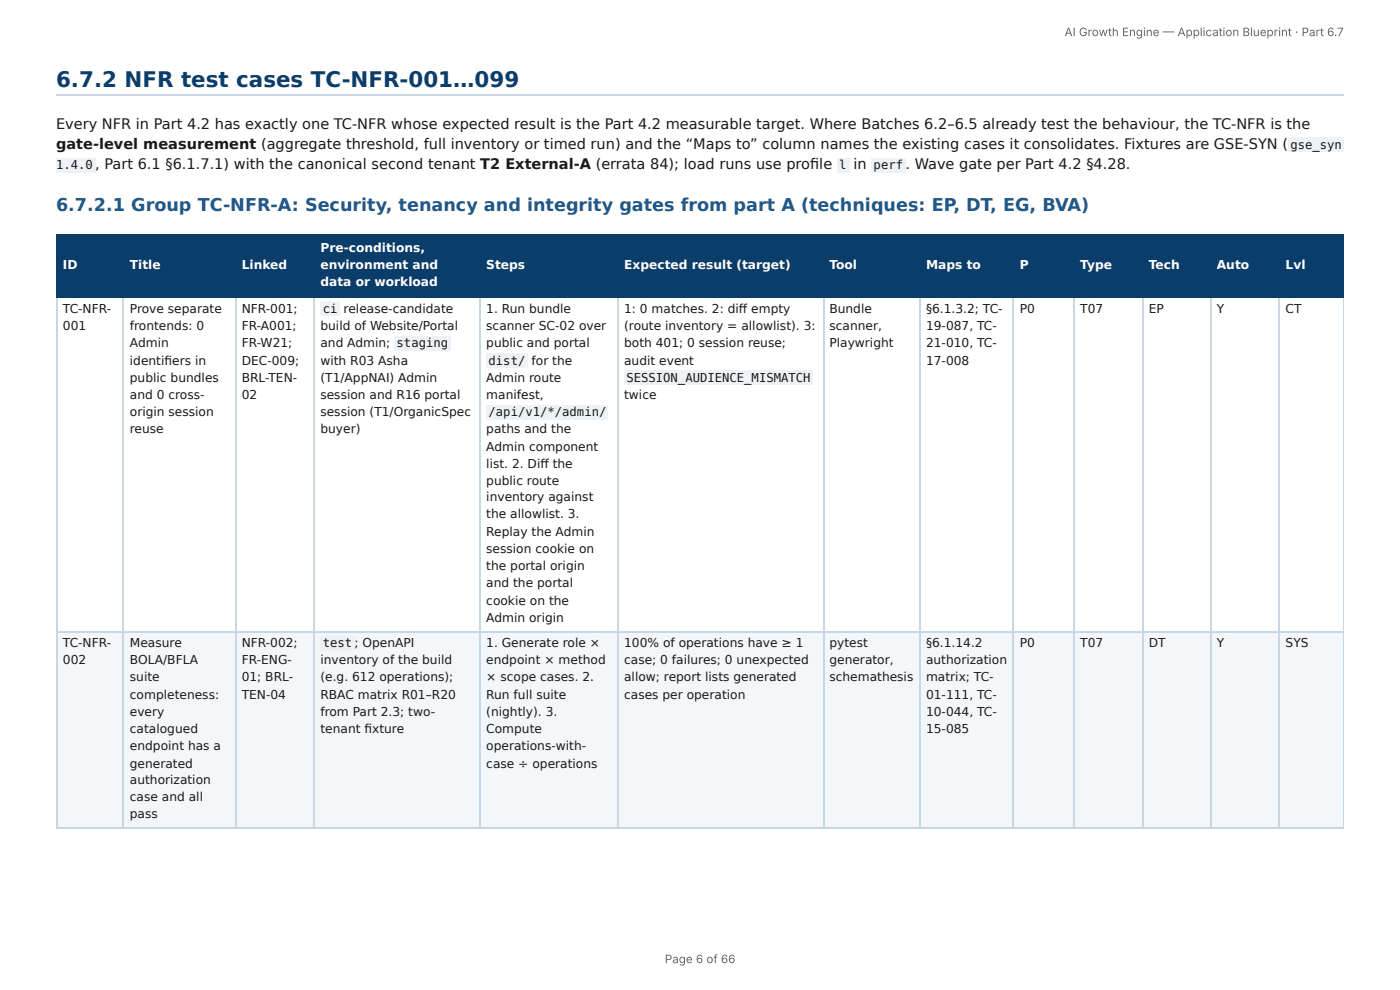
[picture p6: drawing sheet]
<svg xmlns="http://www.w3.org/2000/svg" width="297mm" height="210mm" viewBox="0 0 297 210" stroke-linecap="round" stroke-linejoin="round" font-family="sans-serif">
<defs><g id="words">
<text font-size="4.6" fill="#0b3d6b" x="11.9" y="18.4">6.7.2 NFR test cases TC-NFR-001…099</text>
<text font-size="3.7" fill="#1f5a8c" x="11.9" y="44.7">6.7.2.1 Group TC-NFR-A: Security, tenancy and integrity gates from part A (techniques: EP, DT, EG, BVA)</text>
<g font-size="3.1" fill="#1a1a1a">
<text x="11.9" y="27.4">Every NFR in Part 4.2 has exactly one TC-NFR whose expected result is the Part 4.2 measurable target. Where Batches 6.2–6.5 already test the behaviour, the TC-NFR is the</text>
<text x="11.9" y="31.6">gate-level measurement (aggregate threshold, full inventory or timed run) and the “Maps to” column names the existing cases it consolidates. Fixtures are GSE-SYN (</text>
<text x="20.2" y="35.9">, Part 6.1 §6.1.7.1) with the canonical second tenant T2 External-A (errata 84); load runs use profi le</text>
<text x="181.3" y="35.9">in</text>
<text x="192.3" y="35.9">.</text>
<text x="194.3" y="35.9">Wave gate per Part 4.2 §4.28.</text>
</g>
<g font-size="2.6" fill="#1a1a1a">
<text x="11.9" y="35.9">1.4.0</text>
<text x="178.2" y="35.9">l</text>
<text x="185.6" y="35.9">perf</text>
<text x="274.1" y="31.6">gse_syn</text>
<text x="13.4" y="66.4">TC-NFR-</text>
<text x="13.4" y="70.1">001</text>
<text x="27.6" y="66.4">Prove separate</text>
<text x="27.6" y="70.1">frontends: 0</text>
<text x="51.3" y="66.4">NFR-001;</text>
<text x="51.3" y="70.1">FR-A001;</text>
<text x="68.1" y="70.1">build of Website/Portal</text>
<text x="68.5" y="66.4">ci</text>
<text x="73" y="66.4">release-candidate</text>
<text x="103.3" y="66.4">1. Run bundle</text>
<text x="103.3" y="70.1">scanner SC-02 over</text>
<text x="132.6" y="66.4">1: 0 matches. 2: diff empty</text>
<text x="132.6" y="70.1">(route inventory = allowlist). 3:</text>
<text x="176.2" y="66.4">Bundle</text>
<text x="176.2" y="70.1">scanner,</text>
<text x="196.7" y="66.4">§6.1.3.2; TC-</text>
<text x="196.7" y="70.1">19-087, TC-</text>
<text x="216.6" y="66.4">P0</text>
<text x="229.5" y="66.4">T07</text>
<text x="244" y="66.4">EP</text>
<text x="258.5" y="66.4">Y</text>
<text x="273.1" y="66.4">CT</text>
<text x="27.6" y="73.7">Admin</text>
<text x="27.6" y="77.4">identifi ers in</text>
<text x="51.3" y="73.7">FR-W21;</text>
<text x="51.3" y="77.4">DEC-009;</text>
<text x="68.1" y="73.7">and Admin;</text>
<text x="68.1" y="77.4">with R03 Asha</text>
<text x="84.2" y="73.7">staging</text>
<text x="103.3" y="73.7">public and portal</text>
<text x="103.8" y="77.4">dist/</text>
<text x="112.9" y="77.4">for the</text>
<text x="132.6" y="73.7">both 401; 0 session reuse;</text>
<text x="132.6" y="77.4">audit event</text>
<text x="176.2" y="73.7">Playwright</text>
<text x="196.7" y="73.7">21-010, TC-</text>
<text x="196.7" y="77.4">17-008</text>
<text x="27.6" y="81.1">public bundles</text>
<text x="51.3" y="81.1">BRL-TEN-</text>
<text x="68.1" y="81.1">(T1/AppNAI) Admin</text>
<text x="103.3" y="81.1">Admin route</text>
<text x="133" y="81.1">SESSION_AUDIENCE_MISMATCH</text>
<text x="27.6" y="84.7">and 0 cross-</text>
<text x="27.6" y="88.4">origin session</text>
<text x="51.3" y="84.7">02</text>
<text x="68.1" y="84.7">session and R16 portal</text>
<text x="68.1" y="88.4">session (T1/OrganicSpec</text>
<text x="103.3" y="84.7">manifest,</text>
<text x="103.8" y="88.4">/api/v1/*/admin/</text>
<text x="132.6" y="84.7">twice</text>
<text x="27.6" y="92">reuse</text>
<text x="68.1" y="92">buyer)</text>
<text x="103.3" y="92">paths and the</text>
<text x="103.3" y="95.7">Admin component</text>
<text x="103.3" y="99.4">list. 2. Diff the</text>
<text x="103.3" y="103">public route</text>
<text x="103.3" y="106.4">inventory against</text>
<text x="103.3" y="110.1">the allowlist. 3.</text>
<text x="103.3" y="113.7">Replay the Admin</text>
<text x="103.3" y="117.4">session cookie on</text>
<text x="103.3" y="121.1">the portal origin</text>
<text x="103.3" y="124.7">and the portal</text>
<text x="103.3" y="128.4">cookie on the</text>
<text x="13.4" y="137.4">TC-NFR-</text>
<text x="27.6" y="137.4">Measure</text>
<text x="51.3" y="137.4">NFR-002;</text>
<text x="68.5" y="137.4">test ; OpenAPI</text>
<text x="103.3" y="132">Admin origin</text>
<text x="103.3" y="137.4">1. Generate role ×</text>
<text x="132.6" y="137.4">100% of operations have ≥ 1</text>
<text x="176.2" y="137.4">pytest</text>
<text x="196.7" y="137.4">§6.1.14.2</text>
<text x="216.6" y="137.4">P0</text>
<text x="229.5" y="137.4">T07</text>
<text x="244" y="137.4">DT</text>
<text x="258.5" y="137.4">Y</text>
<text x="273.1" y="137.4">SYS</text>
<text x="13.4" y="141.1">002</text>
<text x="27.6" y="141.1">BOLA/BFLA</text>
<text x="51.3" y="141.1">FR-ENG-</text>
<text x="68.1" y="141.1">inventory of the build</text>
<text x="103.3" y="141.1">endpoint × method</text>
<text x="132.6" y="141.1">case; 0 failures; 0 unexpected</text>
<text x="176.2" y="141.1">generator,</text>
<text x="196.7" y="141.1">authorization</text>
<text x="27.6" y="144.7">suite</text>
<text x="27.6" y="148.4">completeness:</text>
<text x="51.3" y="144.7">01; BRL-</text>
<text x="51.3" y="148.4">TEN-04</text>
<text x="68.1" y="144.7">(e.g. 612 operations);</text>
<text x="68.1" y="148.4">RBAC matrix R01–R20</text>
<text x="103.3" y="144.7">× scope cases. 2.</text>
<text x="103.3" y="148.4">Run full suite</text>
<text x="132.6" y="144.7">allow; report lists generated</text>
<text x="132.6" y="148.4">cases per operation</text>
<text x="176.2" y="144.7">schemathesis</text>
<text x="196.7" y="144.7">matrix; TC-</text>
<text x="196.7" y="148.4">01-111, TC-</text>
<text x="27.6" y="152">every</text>
<text x="27.6" y="155.7">catalogued</text>
<text x="68.1" y="152">from Part 2.3; two-</text>
<text x="68.1" y="155.7">tenant fi xture</text>
<text x="103.3" y="152">(nightly). 3.</text>
<text x="103.3" y="155.7">Compute</text>
<text x="196.7" y="152">10-044, TC-</text>
<text x="196.7" y="155.7">15-085</text>
<text x="27.6" y="159.3">endpoint has a</text>
<text x="103.3" y="159.3">operations-with-</text>
<text x="27.6" y="163">generated</text>
<text x="27.6" y="166.4">authorization</text>
<text x="103.3" y="163">case ÷ operations</text>
<text x="27.6" y="170.1">case and all</text>
<text x="27.6" y="173.7">pass</text>
</g>
<g font-size="2.6" fill="#fff">
<text x="68.1" y="53.5">Pre-conditions,</text>
<text x="13.4" y="57.2">ID</text>
<text x="27.6" y="57.2">Title</text>
<text x="51.3" y="57.2">Linked</text>
<text x="68.1" y="57.2">environment and</text>
<text x="103.3" y="57.2">Steps</text>
<text x="132.6" y="57.2">Expected result (target)</text>
<text x="176.2" y="57.2">Tool</text>
<text x="196.7" y="57.2">Maps to</text>
<text x="216.6" y="57.2">P</text>
<text x="229.5" y="57.2">Type</text>
<text x="244" y="57.2">Tech</text>
<text x="258.5" y="57.2">Auto</text>
<text x="273.1" y="57.2">Lvl</text>
<text x="68.1" y="60.8">data or workload</text>
</g>
<g font-size="2.5" fill="#666">
<text x="226.1" y="7.7">AI Growth Engine — Application Blueprint · Part 6.7</text>
<text x="141.2" y="204.5">Page 6 of 66</text>
</g>
</g></defs>
<path d="M11.9 20.2h273.5" fill="none" stroke="#c9d6e3" stroke-width=".24"/>
<g fill="#0b3d6b">
<path d="M12.2 50.1h14.1v13.2h-14.1z"/>
<path d="M26.3 50.1h23.6v13.2h-23.6z"/>
<path d="M49.9 50.1h16.9v13.2h-16.9z"/>
<path d="M66.8 50.1h35.1v13.2h-35.1z"/>
<path d="M101.9 50.1h29.3v13.2h-29.3z"/>
<path d="M131.2 50.1h43.6v13.2h-43.6z"/>
<path d="M174.8 50.1h20.5v13.2h-20.5z"/>
<path d="M195.3 50.1h20v13.2h-20z"/>
<path d="M215.3 50.1h12.9v13.2h-12.9z"/>
<path d="M228.2 50.1h14.4v13.2h-14.4z"/>
<path d="M242.6 50.1h14.6v13.2h-14.6z"/>
<path d="M257.2 50.1h14.4v13.2h-14.4z"/>
<path d="M271.6 50.1h13.8v13.2h-13.8z"/>
</g>
<g fill="#f4f7fa">
<path d="M12.2 134h14.1v41.9h-14.1z"/>
<path d="M26.3 134h23.6v41.9h-23.6z"/>
<path d="M49.9 134h16.9v41.9h-16.9z"/>
<path d="M66.8 134h35.1v41.9h-35.1z"/>
<path d="M101.9 134h29.3v41.9h-29.3z"/>
<path d="M131.2 134h43.6v41.9h-43.6z"/>
<path d="M174.8 134h20.5v41.9h-20.5z"/>
<path d="M195.3 134h20v41.9h-20z"/>
<path d="M215.3 134h12.9v41.9h-12.9z"/>
<path d="M228.2 134h14.4v41.9h-14.4z"/>
<path d="M242.6 134h14.6v41.9h-14.6z"/>
<path d="M257.2 134h14.4v41.9h-14.4z"/>
<path d="M271.6 134h13.8v41.9h-13.8z"/>
</g>
<g fill="none" stroke="#0b3d6b" stroke-width=".24">
<path d="M11.9 50h273.5M12 49.8v13.5M26.2 49.8v13.5M50.1 49.8v13.5M66.7 49.8v13.5M102 49.8v13.5M131.3 49.8v13.5M174.9 49.8v13.5M195.4 49.8v13.5M215.2 49.8v13.5M228.1 49.8v13.5M242.7 49.8v13.5"/>
<path d="M257.1 49.8v13.5M271.7 49.8v13.5M11.9 63.1h273.5"/>
</g>
<path d="M285.3 49.8v13.5" fill="none" stroke="#0b3d6b" stroke-width=".21"/>
<g fill="none" stroke="#c9d6e3" stroke-width=".24">
<path d="M12 63.3v112.6M26.2 63.3v112.6M50.1 63.3v112.6M66.7 63.3v112.6M102 63.3v112.6M131.3 63.3v112.6M174.9 63.3v112.6M195.4 63.3v112.6M215.2 63.3v112.6M228.1 63.3v112.6M242.7 63.3v112.6M257.1 63.3v112.6"/>
<path d="M271.7 63.3v112.6M11.9 134.1h273.5M11.9 175.8h273.5"/>
</g>
<path d="M285.3 63.3v112.6" fill="none" stroke="#c9d6e3" stroke-width=".21"/>
<g fill="#eef2f6">
<path d="M273.6 29.1h11.8v3.2h-11.8z"/>
<path d="M11.9 33.5h8.3v3.2h-8.3z"/>
<path d="M177.7 33.5h2.7v3.2h-2.7z"/>
<path d="M185 33.5h7.4v3.2h-7.4z"/>
<path d="M68 64h4.1v3.2h-4.1z"/>
<path d="M83.8 71.3h12v3.2h-12z"/>
<path d="M103.4 75h8.7v3.1h-8.7z"/>
<path d="M103.4 85.9h25.8v3.2h-25.8z"/>
<path d="M132.6 78.6h40v3.2h-40z"/>
<path d="M68 135h7.3v3.1h-7.3z"/>
</g>
<use href="#words"/>
</svg>
